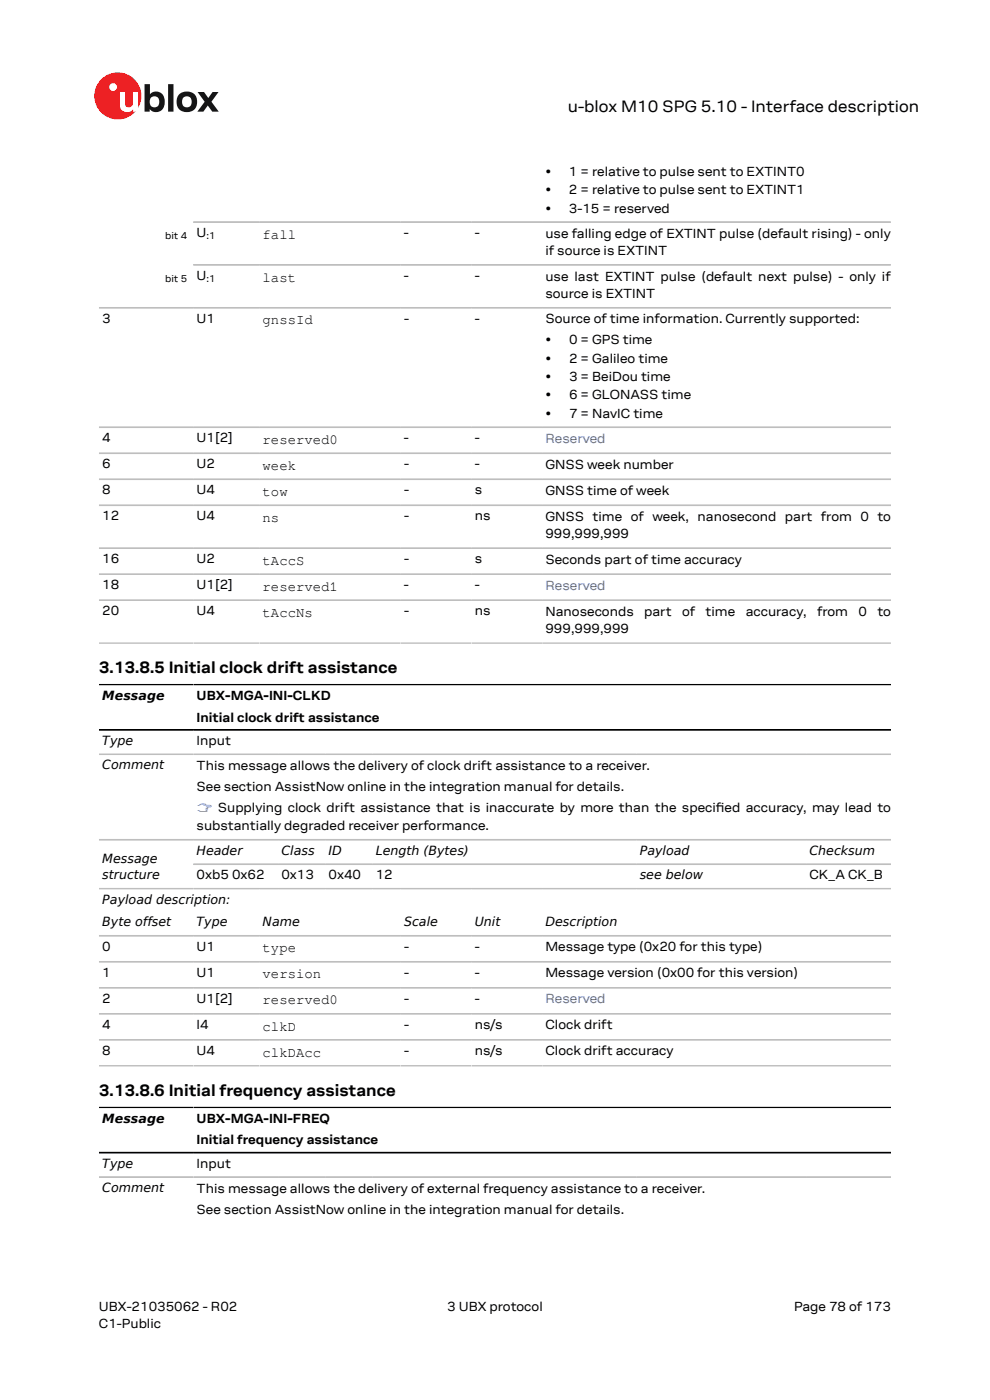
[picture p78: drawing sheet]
<svg xmlns="http://www.w3.org/2000/svg" width="210mm" height="297mm" viewBox="0 0 210 297" stroke-linecap="round" stroke-linejoin="round" font-family="sans-serif">
<defs><g id="words">
<g font-size="3.5">
<text x="120.4" y="23.7">u-blox M10 SPG 5.10 - Interface description</text>
<text x="21" y="142.8">3.13.8.5 Initial clock drift assistance</text>
<text x="21" y="232.5">3.13.8.6 Initial frequency assistance</text>
</g>
<g font-size="3">
<text x="55.7" y="50.6">fall</text>
<text x="55.7" y="59.7">last</text>
<text x="55.7" y="68.8">gnssId</text>
<text x="55.7" y="94.2">reserved0</text>
<text x="55.7" y="99.7">week</text>
<text x="55.7" y="105.2">tow</text>
<text x="55.7" y="110.7">ns</text>
<text x="55.7" y="119.8">tAccS</text>
<text x="55.7" y="125.3">reserved1</text>
<text x="55.7" y="130.9">tAccNs</text>
<text x="55.7" y="202.1">type</text>
<text x="55.7" y="207.6">version</text>
<text x="55.7" y="213.1">reserved0</text>
<text x="55.7" y="218.6">clkD</text>
<text x="55.7" y="224.1">clkDAcc</text>
</g>
<g font-size="2.8">
<text x="115.7" y="37.3">•</text>
<text x="115.7" y="41.2">•</text>
<text x="120.7" y="37.3">1 = relative to pulse sent to EXTINT0</text>
<text x="120.7" y="41.2">2 = relative to pulse sent to EXTINT1</text>
<text x="115.7" y="45.1">•</text>
<text x="120.7" y="45.1">3-15 = reserved</text>
<text x="41.7" y="50.3">U</text>
<text x="85.7" y="50.3">-</text>
<text x="100.7" y="50.3">-</text>
<text x="115.7" y="50.4">use falling edge of EXTINT pulse (default rising) - only</text>
<text x="41.7" y="59.4">U</text>
<text x="85.7" y="59.4">-</text>
<text x="100.7" y="59.4">-</text>
<text x="115.7" y="54.1">if source is EXTINT</text>
<text x="115.7" y="59.5">use last EXTINT pulse (default next pulse) - only if</text>
<text x="115.7" y="63.2">source is EXTINT</text>
<text x="21.7" y="68.5">3</text>
<text x="41.7" y="68.5">U1</text>
<text x="85.7" y="68.5">-</text>
<text x="100.7" y="68.5">-</text>
<text x="115.7" y="68.6">Source of time information. Currently supported:</text>
<text x="115.7" y="73">•</text>
<text x="115.7" y="76.9">•</text>
<text x="120.7" y="73">0 = GPS time</text>
<text x="120.7" y="76.9">2 = Galileo time</text>
<text x="115.7" y="80.8">•</text>
<text x="120.7" y="80.8">3 = BeiDou time</text>
<text x="115.7" y="84.7">•</text>
<text x="115.7" y="88.7">•</text>
<text x="120.7" y="84.7">6 = GLONASS time</text>
<text x="120.7" y="88.7">7 = NavIC time</text>
<text x="21.7" y="93.8">4</text>
<text x="41.7" y="93.8">U1[2]</text>
<text x="85.7" y="93.8">-</text>
<text x="100.7" y="93.8">-</text>
<text x="21.7" y="99.3">6</text>
<text x="41.7" y="99.3">U2</text>
<text x="85.7" y="99.3">-</text>
<text x="100.7" y="99.3">-</text>
<text x="115.7" y="99.5">GNSS week number</text>
<text x="21.7" y="104.8">8</text>
<text x="41.7" y="104.8">U4</text>
<text x="85.7" y="104.8">-</text>
<text x="100.7" y="104.8">s</text>
<text x="115.7" y="105">GNSS time of week</text>
<text x="21.7" y="110.4">12</text>
<text x="41.7" y="110.4">U4</text>
<text x="85.7" y="110.4">-</text>
<text x="100.7" y="110.4">ns</text>
<text x="115.7" y="110.5">GNSS time of week, nanosecond part from 0 to</text>
<text x="21.7" y="119.5">16</text>
<text x="41.7" y="119.5">U2</text>
<text x="85.7" y="119.5">-</text>
<text x="100.7" y="119.5">s</text>
<text x="115.7" y="114.2">999,999,999</text>
<text x="115.7" y="119.6">Seconds part of time accuracy</text>
<text x="21.7" y="125">18</text>
<text x="41.7" y="125">U1[2]</text>
<text x="85.7" y="125">-</text>
<text x="100.7" y="125">-</text>
<text x="21.7" y="130.5">20</text>
<text x="41.7" y="130.5">U4</text>
<text x="85.7" y="130.5">-</text>
<text x="100.7" y="130.5">ns</text>
<text x="115.7" y="130.6">Nanoseconds</text>
<text x="136.6" y="130.6">part</text>
<text x="144.7" y="130.6">of</text>
<text x="149.7" y="130.6">time</text>
<text x="158.2" y="130.6">accuracy,</text>
<text x="173.3" y="130.6">from</text>
<text x="182.1" y="130.6">0</text>
<text x="186.1" y="130.6">to</text>
<text x="115.7" y="134.3">999,999,999</text>
<text x="41.7" y="148.6">UBX-MGA-INI-CLKD</text>
<text x="41.7" y="153.1">Initial clock drift assistance</text>
<text x="41.7" y="158">Input</text>
<text x="41.7" y="163.3">This message allows the delivery of clock drift assistance to a receiver.</text>
<text x="41.7" y="167.8">See section AssistNow online in the integration manual for details.</text>
<text x="151.9" y="172.4">i</text>
<text x="41.7" y="176">substantially degraded receiver performance.</text>
<text x="41.7" y="186.5">0xb5 0x62</text>
<text x="59.7" y="186.5">0x13</text>
<text x="69.7" y="186.5">0x40</text>
<text x="79.7" y="186.5">12</text>
<text x="171.7" y="186.5">CK_A CK_B</text>
<text x="21.7" y="201.7">0</text>
<text x="41.7" y="201.7">U1</text>
<text x="85.7" y="201.7">-</text>
<text x="100.7" y="201.7">-</text>
<text x="115.7" y="201.8">Message type (0x20 for this type)</text>
<text x="21.7" y="207.2">1</text>
<text x="41.7" y="207.2">U1</text>
<text x="85.7" y="207.2">-</text>
<text x="100.7" y="207.2">-</text>
<text x="115.7" y="207.4">Message version (0x00 for this version)</text>
<text x="21.7" y="212.7">2</text>
<text x="41.7" y="212.7">U1[2]</text>
<text x="85.7" y="212.7">-</text>
<text x="100.7" y="212.7">-</text>
<text x="21.7" y="218.2">4</text>
<text x="41.7" y="218.2">I4</text>
<text x="85.7" y="218.2">-</text>
<text x="100.7" y="218.2">ns/s</text>
<text x="115.7" y="218.4">Clock drift</text>
<text x="21.7" y="223.8">8</text>
<text x="41.7" y="223.8">U4</text>
<text x="85.7" y="223.8">-</text>
<text x="100.7" y="223.8">ns/s</text>
<text x="115.7" y="223.9">Clock drift accuracy</text>
<text x="41.7" y="238.2">UBX-MGA-INI-FREQ</text>
<text x="41.7" y="242.8">Initial frequency assistance</text>
<text x="41.7" y="247.7">Input</text>
<text x="41.7" y="253">This message allows the delivery of external frequency assistance to a receiver.</text>
<text x="41.7" y="257.5">See section AssistNow online in the integration manual for details.</text>
<text x="21" y="278">UBX-21035062 - R02</text>
<text x="21" y="281.8">C1-Public</text>
<text x="94.9" y="278">3 UBX protocol</text>
<text x="168.4" y="278">Page 78 of 173</text>
</g>
<g font-size="2.8" fill="#4664b4">
<text x="115.7" y="93.9">Reserved</text>
<text x="115.7" y="125.1">Reserved</text>
<text x="41.7" y="172.4">☞ Supplying clock drift assistance that is inaccurate by more than the specifed accuracy, may lead to</text>
<text x="115.7" y="212.7">Reserved</text>
</g>
<g font-size="2.7">
<text x="21.7" y="148.4">Message</text>
<text x="21.7" y="158">Type</text>
<text x="21.7" y="163.2">Comment</text>
<text x="21.7" y="183.1">Message</text>
<text x="41.7" y="181.4">Header</text>
<text x="59.7" y="181.4">Class</text>
<text x="69.7" y="181.4">ID</text>
<text x="79.7" y="181.4">Length (Bytes)</text>
<text x="135.7" y="181.4">Payload</text>
<text x="171.7" y="181.4">Checksum</text>
<text x="21.7" y="186.5">structure</text>
<text x="21.7" y="191.7">Payload description:</text>
<text x="135.7" y="186.5">see below</text>
<text x="21.7" y="196.5">Byte offset</text>
<text x="41.7" y="196.5">Type</text>
<text x="55.7" y="196.5">Name</text>
<text x="85.7" y="196.5">Scale</text>
<text x="100.7" y="196.5">Unit</text>
<text x="115.7" y="196.5">Description</text>
<text x="21.7" y="238.1">Message</text>
<text x="21.7" y="247.7">Type</text>
<text x="21.7" y="252.9">Comment</text>
</g>
<g font-size="2.1">
<text x="35" y="50.6">bit 4</text>
<text x="43.8" y="50.8">:1</text>
<text x="35" y="59.7">bit 5</text>
<text x="43.8" y="59.9">:1</text>
</g>
</g></defs>
<circle cx="25" cy="20.4" r="5" fill="#ed2023"/>
<circle cx="24" cy="18.5" r=".83" fill="#fff"/>
<g fill="#151516">
<path d="M35.7 17.9h1.1v5.8h-1.1z"/>
<path d="M41.9 19.5h1.4l.9 1.3 .9-1.3h1.3l-1.6 2.1 1.6 2.1h-1.4l-.9-1.3-1 1.3h-1.2l1.5-2.1z"/>
<path d="M32 20.7a1.17 1.17 0 0 0-.1 1.5 1.17 1.17 0 0 0 1.4 .4 1.16 1.16 0 0 0 .4-1.6 1.16 1.16 0 0 0-1.7-.3zM30.7 17.9h1.1v2.1a1.82 1.82 0 0 1 2.2-.4 1.82 1.82 0 0 1 .9 2 1.83 1.83 0 0 1-1 2 1.83 1.83 0 0 1-2.1-.5v.6h-1.1z"/>
<path d="M38.9 20.7a1.18 1.18 0 0 0-.2 1.5 1.18 1.18 0 0 0 1.5 .4 1.18 1.18 0 0 0 .4-1.5 1.18 1.18 0 0 0-1.5-.5zM37.4 21.6a2.25 2.25 0 0 1 4.5 0 2.25 2.25 0 0 1-4.5 0z"/>
</g>
<path d="M25.4 19.5h1.1v2.5a.84 .84 0 0 0 1 .8 .84 .84 0 0 0 .7-1v-2.3h1.1v4.2h-1.1v-.5a1.59 1.59 0 0 1-1.8 .5 1.59 1.59 0 0 1-1-1.5z" fill="#fff"/>
<g fill="none" stroke="#bebebe" stroke-width=".35">
<path d="M41 47.1h148M41 56.2h148M21 65.3h168M21 90.6h168M21 96.2h168M21 101.7h168M21 107.2h168M21 116.3h168M21 121.8h168M21 127.3h168M21 136.4h168M21 160h168"/>
<path d="M21 178.2h168M21 188.5h168M21 198.5h168M189 183.3h-148M21 204h168M21 209.6h168M21 215.1h168M21 220.6h168M21 226.1h168M21 249.7h168"/>
</g>
<path d="M21 145.2h168M21 154.8h168M21 234.9h168M21 244.5h168" fill="none" stroke="#000" stroke-width=".35"/>
<use href="#words"/>
</svg>
